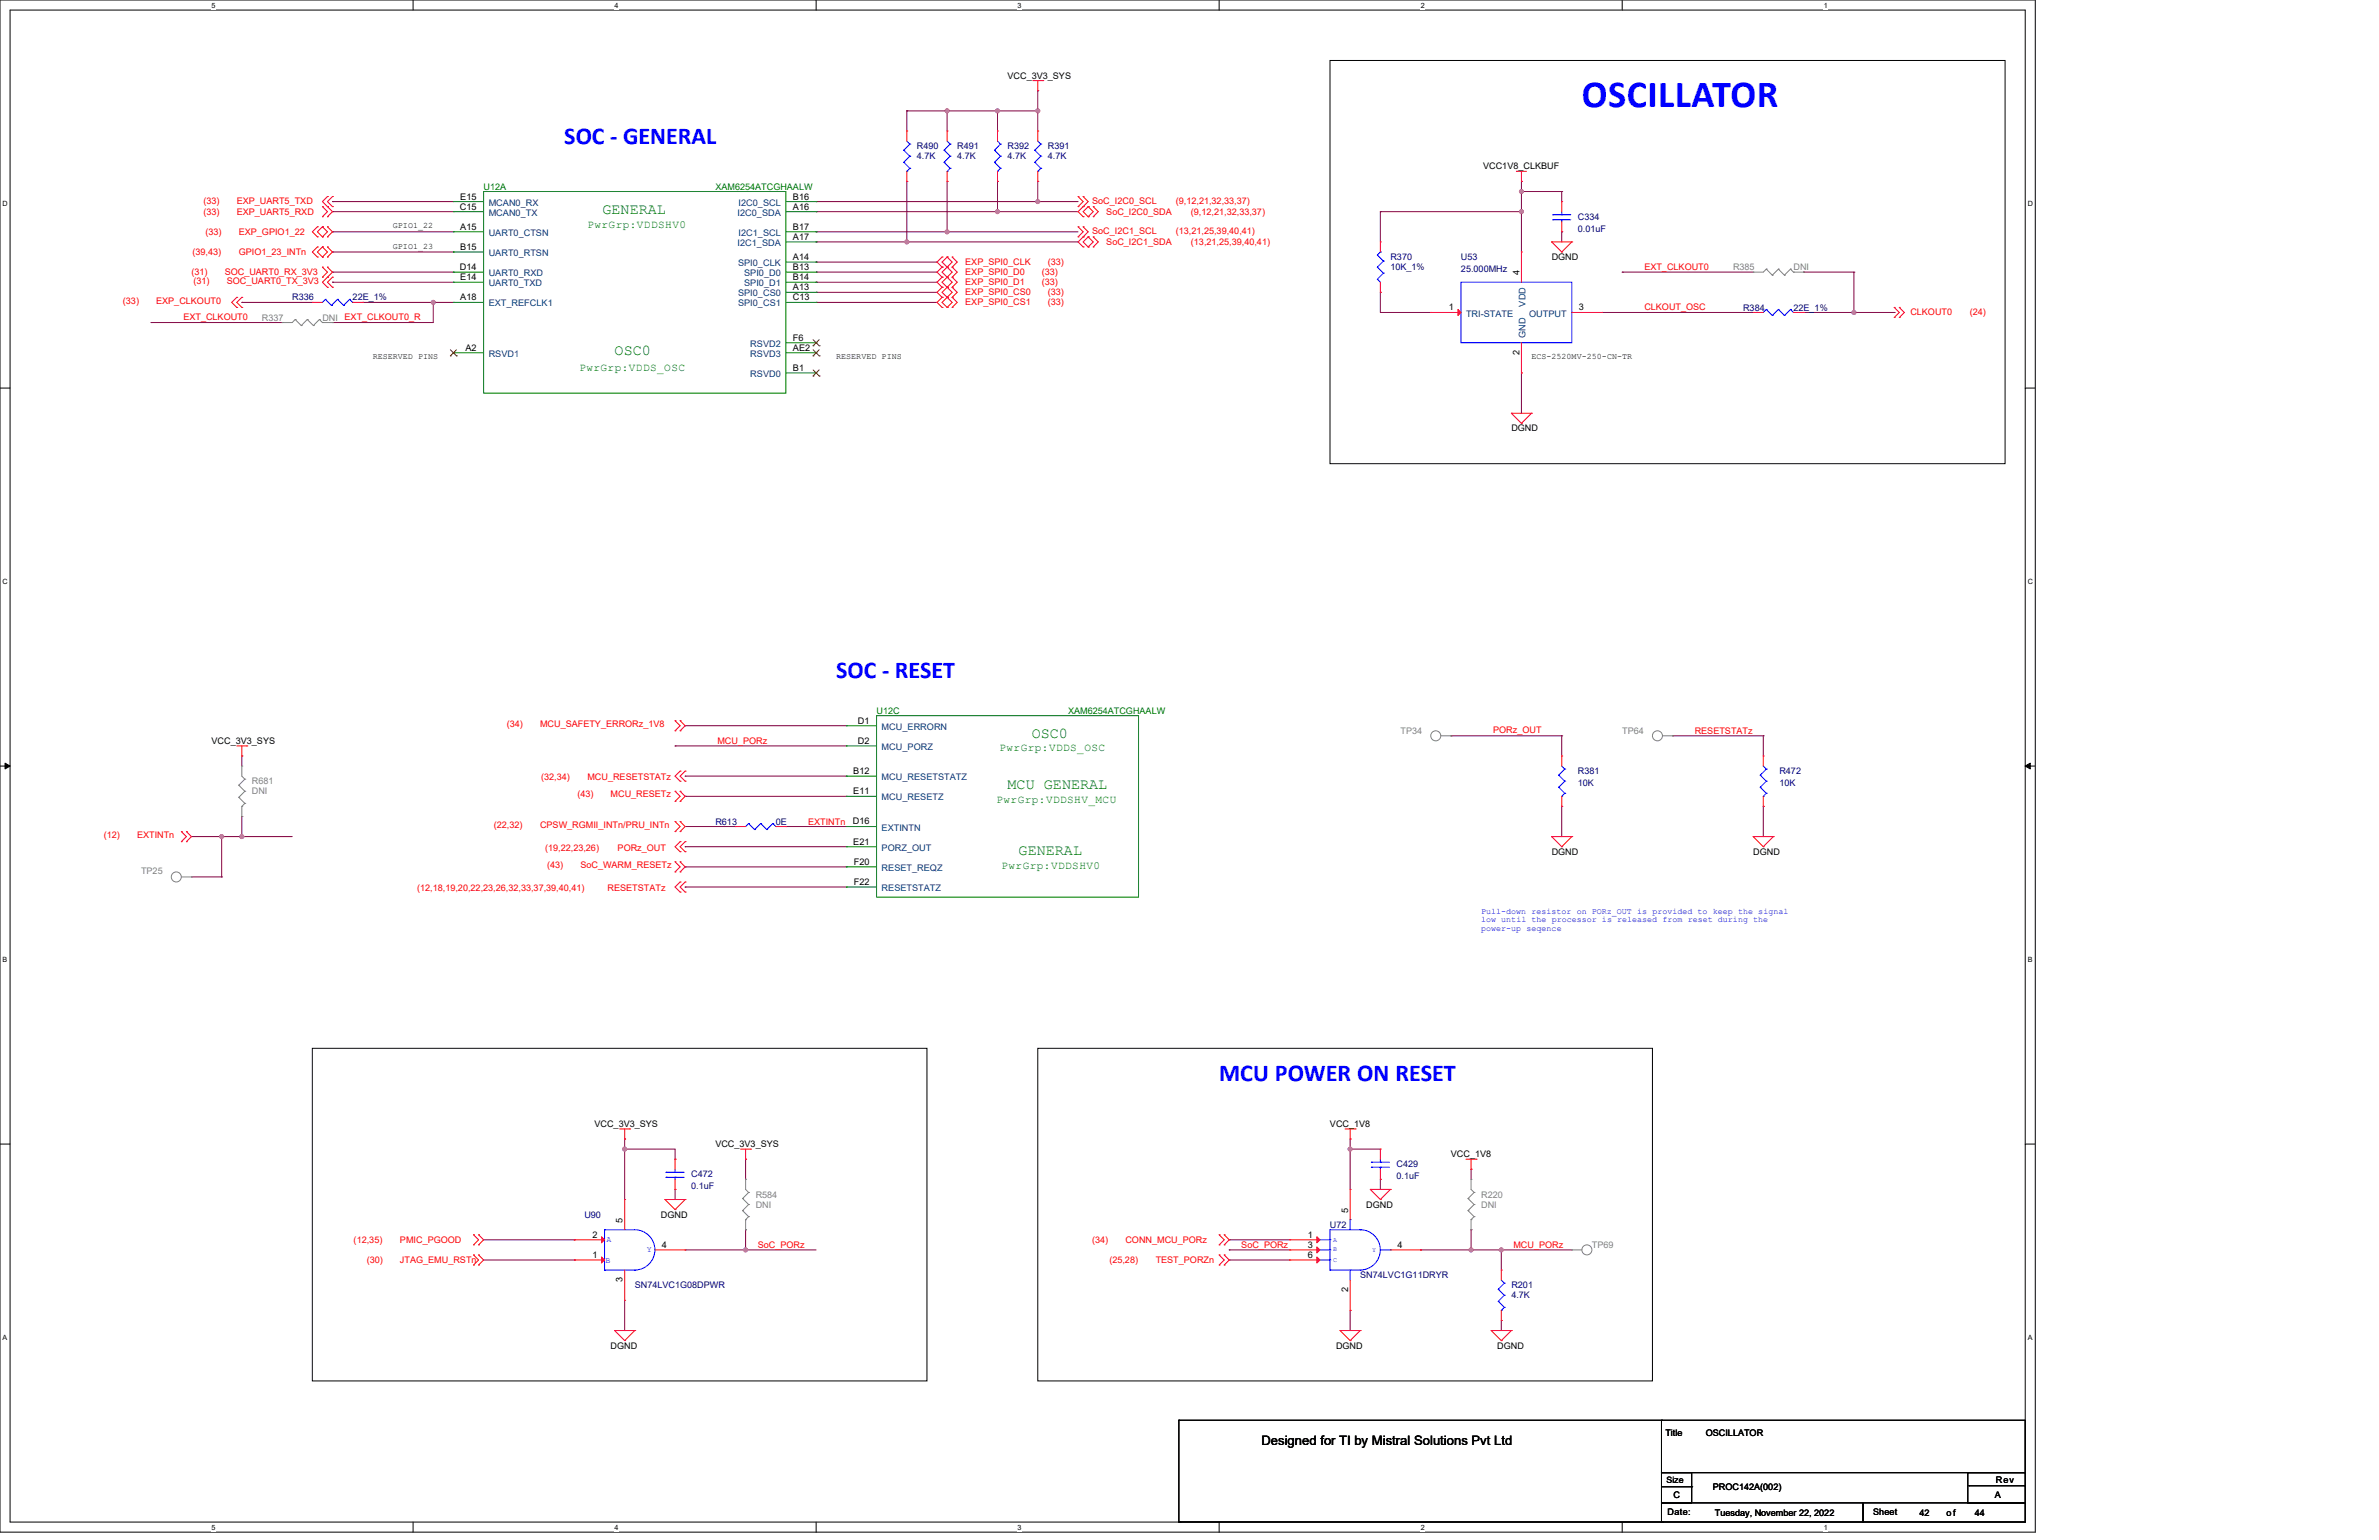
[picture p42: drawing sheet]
<svg xmlns="http://www.w3.org/2000/svg" width="432mm" height="279mm" viewBox="0 0 432 279" stroke-linecap="round" stroke-linejoin="round" font-family="sans-serif">
<defs><g id="words">
<text font-size="6.9" fill="#00f" x="287.1" y="19.4">OSCILLATOR</text>
<g font-size="4.4" fill="#00f">
<text x="102.4" y="26.1">SOC - GENERAL</text>
<text x="151.8" y="123">SOC - RESET</text>
<text x="221.3" y="196.2">MCU POWER ON RESET</text>
</g>
<g font-size="2.7" fill="#008000">
<text x="109.4" y="38.9">GENERAL</text>
<text x="111.6" y="64.5">OSC0</text>
<text x="187.3" y="133.9">OSC0</text>
<text x="182.9" y="143.1">MCU GENERAL</text>
<text x="184.9" y="155.2">GENERAL</text>
</g>
<text font-size="2.4" x="229" y="262.2">Designed for TI by Mistral Solutions Pvt Ltd</text>
<g font-size="2" fill="#008000">
<text x="106.6" y="41.4">PwrGrp:VDDSHV0</text>
<text x="105.2" y="67.3">PwrGrp:VDDS_OSC</text>
<text x="181.4" y="136.3">PwrGrp:VDDS_OSC</text>
<text x="180.9" y="145.6">PwrGrp:VDDSHV_MCU</text>
<text x="181.8" y="157.7">PwrGrp:VDDSHV0</text>
</g>
<g font-size="1.6">
<text x="182.9" y="14.3">VCC_3V3_SYS</text>
<text x="269.2" y="30.7">VCC1V8_CLKBUF</text>
<text x="83.5" y="38">C15</text>
<text x="83.5" y="36.2">E15</text>
<text x="83.5" y="41.7">A15</text>
<text x="143.9" y="38">A16</text>
<text x="143.9" y="36.2">B16</text>
<text x="143.9" y="41.7">B17</text>
<text x="83.5" y="45.3">B15</text>
<text x="143.9" y="43.5">A17</text>
<text x="143.9" y="47.2">A14</text>
<text x="281.6" y="47.2">DGND</text>
<text x="83.5" y="49">D14</text>
<text x="83.5" y="50.8">E14</text>
<text x="143.9" y="52.7">A13</text>
<text x="143.9" y="49">B13</text>
<text x="143.9" y="50.8">B14</text>
<text x="275.8" y="49.9" transform="rotate(-90 275.8 49.9)">4</text>
<text x="83.5" y="54.5">A18</text>
<text x="143.9" y="54.5">C13</text>
<text x="263" y="56.3">1</text>
<text x="286.6" y="56.3">3</text>
<text x="84.5" y="63.6">A2</text>
<text x="143.9" y="61.8">F6</text>
<text x="143.9" y="63.6">AE2</text>
<text x="275.8" y="64.4" transform="rotate(-90 275.8 64.4)">2</text>
<text x="143.9" y="67.3">B1</text>
<text x="274.3" y="78.3">DGND</text>
<text x="155.7" y="131.3">D1</text>
<text x="38.4" y="135">VCC_3V3_SYS</text>
<text x="155.7" y="135">D2</text>
<text x="154.9" y="140.4">B12</text>
<text x="154.8" y="149.6">D16</text>
<text x="154.9" y="144.1">E11</text>
<text x="154.9" y="153.2">E21</text>
<text x="281.6" y="155.1">DGND</text>
<text x="318.2" y="155.1">DGND</text>
<text x="155" y="156.9">F20</text>
<text x="155" y="160.6">F22</text>
<text x="107.9" y="204.5">VCC_3V3_SYS</text>
<text x="129.8" y="208.1">VCC_3V3_SYS</text>
<text x="241.4" y="204.5">VCC_1V8</text>
<text x="263.3" y="210">VCC_1V8</text>
<text x="113" y="221.8" transform="rotate(-90 113 221.8)">5</text>
<text x="120" y="220.9">DGND</text>
<text x="244.7" y="220" transform="rotate(-90 244.7 220)">5</text>
<text x="248" y="219.1">DGND</text>
<text x="107.5" y="224.6">2</text>
<text x="120.1" y="226.4">4</text>
<text x="237.4" y="224.6">1</text>
<text x="237.4" y="226.4">3</text>
<text x="253.6" y="226.4">4</text>
<text x="107.5" y="228.2">1</text>
<text x="113" y="232.6" transform="rotate(-90 113 232.6)">3</text>
<text x="237.4" y="228.2">6</text>
<text x="244.7" y="234.5" transform="rotate(-90 244.7 234.5)">2</text>
<text x="110.8" y="244.7">DGND</text>
<text x="242.5" y="244.7">DGND</text>
<text x="271.8" y="244.7">DGND</text>
<text x="302.3" y="260.6">Title</text>
<text x="309.6" y="260.6">OSCILLATOR</text>
<text x="302.5" y="269">Size</text>
<text x="362.3" y="269">Rev</text>
<text x="302.7" y="274.9">Date:</text>
<text x="303.8" y="271.8">C</text>
<text x="310.9" y="270.3">PROC142A(002)</text>
<text x="311.3" y="275.1">Tuesday, November 22, 2022</text>
<text x="340" y="274.9">Sheet</text>
<text x="348.4" y="275.1">42</text>
<text x="353.3" y="275.1">of</text>
<text x="358.4" y="275.1">44</text>
<text x="362.1" y="271.8">A</text>
</g>
<g font-size="1.6" fill="#000080">
<text x="166.4" y="27.1">R490</text>
<text x="166.4" y="28.9">4.7K</text>
<text x="173.7" y="27.1">R491</text>
<text x="173.7" y="28.9">4.7K</text>
<text x="182.9" y="27.1">R392</text>
<text x="182.9" y="28.9">4.7K</text>
<text x="190.2" y="27.1">R391</text>
<text x="190.2" y="28.9">4.7K</text>
<text x="286.4" y="39.9">C334</text>
<text x="252.4" y="47.2">R370</text>
<text x="265.2" y="47.2">U53</text>
<text x="286.4" y="42.1">0.01uF</text>
<text x="252.4" y="49">10K_1%</text>
<text x="265.2" y="49.4">25.000MHz</text>
<text x="53" y="54.5">R336</text>
<text x="64" y="54.5">22E_1%</text>
<text x="316.4" y="56.3">R384</text>
<text x="325.5" y="56.3">22E_1%</text>
<text x="286.4" y="140.5">R381</text>
<text x="286.4" y="142.7">10K</text>
<text x="323" y="140.5">R472</text>
<text x="323" y="142.7">10K</text>
<text x="129.8" y="149.6">R613</text>
<text x="140.8" y="149.6">0E</text>
<text x="125.5" y="213.6">C472</text>
<text x="125.5" y="215.8">0.1uF</text>
<text x="253.5" y="211.8">C429</text>
<text x="253.5" y="214">0.1uF</text>
<text x="106.1" y="220.9">U90</text>
<text x="241.4" y="222.8">U72</text>
<text x="115.2" y="233.7">SN74LVC1G08DPWR</text>
<text x="246.9" y="231.9">SN74LVC1G11DRYR</text>
<text x="274.3" y="233.7">R201</text>
<text x="274.3" y="235.6">4.7K</text>
</g>
<g font-size="1.6" fill="#008000">
<text x="87.8" y="34.4">U12A</text>
<text x="129.8" y="34.4">XAM6254ATCGHAALW</text>
<text x="159.1" y="129.5">U12C</text>
<text x="193.9" y="129.5">XAM6254ATCGHAALW</text>
</g>
<g font-size="1.6" fill="#f00">
<text x="36.9" y="39">(33)</text>
<text x="36.9" y="36.9">(33)</text>
<text x="43" y="39">EXP_UART5_RXD</text>
<text x="43" y="36.9">EXP_UART5_TXD</text>
<text x="198.2" y="36.9">SoC_I2C0_SCL</text>
<text x="200.8" y="39">SoC_I2C0_SDA</text>
<text x="213.4" y="36.9">(9,12,21,32,33,37)</text>
<text x="216.2" y="39">(9,12,21,32,33,37)</text>
<text x="34.9" y="46.3">(39,43)</text>
<text x="37.3" y="42.6">(33)</text>
<text x="43.3" y="42.6">EXP_GPIO1_22</text>
<text x="43.3" y="46.3">GPIO1_23_INTn</text>
<text x="198.2" y="42.4">SoC_I2C1_SCL</text>
<text x="200.8" y="44.4">SoC_I2C1_SDA</text>
<text x="213.4" y="42.4">(13,21,25,39,40,41)</text>
<text x="216.2" y="44.4">(13,21,25,39,40,41)</text>
<text x="34.7" y="49.9">(31)</text>
<text x="35.1" y="51.6">(31)</text>
<text x="40.8" y="49.9">SOC_UART0_RX_3V3</text>
<text x="41.1" y="51.6">SOC_UART0_TX_3V3</text>
<text x="175.2" y="48.1">EXP_SPI0_CLK</text>
<text x="175.2" y="49.9">EXP_SPI0_D0</text>
<text x="175.2" y="51.8">EXP_SPI0_D1</text>
<text x="175.2" y="53.6">EXP_SPI0_CS0</text>
<text x="189.1" y="49.9">(33)</text>
<text x="189.1" y="51.8">(33)</text>
<text x="190.2" y="48.1">(33)</text>
<text x="190.2" y="53.6">(33)</text>
<text x="298.5" y="48.9">EXT_CLKOUT0</text>
<text x="22.3" y="55.2">(33)</text>
<text x="28.3" y="55.2">EXP_CLKOUT0</text>
<text x="33.3" y="58.1">EXT_CLKOUT0</text>
<text x="62.5" y="58.1">EXT_CLKOUT0_R</text>
<text x="175.2" y="55.4">EXP_SPI0_CS1</text>
<text x="190.2" y="55.4">(33)</text>
<text x="298.5" y="56.3">CLKOUT_OSC</text>
<text x="346.7" y="57.1">CLKOUT0</text>
<text x="357.5" y="57.1">(24)</text>
<text x="92" y="131.9">(34)</text>
<text x="98" y="131.9">MCU_SAFETY_ERRORz_1V8</text>
<text x="130.2" y="134.9">MCU_PORz</text>
<text x="271" y="133.1">PORz_OUT</text>
<text x="307.6" y="133.1">RESETSTATz</text>
<text x="98.2" y="141.6">(32,34)</text>
<text x="106.6" y="141.6">MCU_RESETSTATz</text>
<text x="104.8" y="144.7">(43)</text>
<text x="110.8" y="144.7">MCU_RESETz</text>
<text x="146.7" y="149.6">EXTINTn</text>
<text x="18.8" y="152">(12)</text>
<text x="24.9" y="152">EXTINTn</text>
<text x="89.6" y="150.2">(22,32)</text>
<text x="98" y="150.2">CPSW_RGMII_INTn/PRU_INTn</text>
<text x="98.9" y="154.4">(19,22,23,26)</text>
<text x="112.1" y="154.4">PORz_OUT</text>
<text x="75.7" y="161.7">(12,18,19,20,22,23,26,32,33,37,39,40,41)</text>
<text x="99.3" y="157.5">(43)</text>
<text x="105.3" y="157.5">SoC_WARM_RESETz</text>
<text x="110.3" y="161.7">RESETSTATz</text>
<text x="64.2" y="225.5">(12,35)</text>
<text x="72.6" y="225.5">PMIC_PGOOD</text>
<text x="137.5" y="226.3">SoC_PORz</text>
<text x="198.2" y="225.5">(34)</text>
<text x="204.3" y="225.5">CONN_MCU_PORz</text>
<text x="225.3" y="226.3">SoC_PORz</text>
<text x="274.7" y="226.3">MCU_PORz</text>
<text x="66.6" y="229.2">(30)</text>
<text x="72.6" y="229.2">JTAG_EMU_RSTn</text>
<text x="201.4" y="229.2">(25,28)</text>
<text x="209.8" y="229.2">TEST_PORZn</text>
</g>
<g font-size="1.6" fill="#004080">
<text x="88.7" y="39.1">MCAN0_TX</text>
<text x="88.7" y="37.3">MCAN0_RX</text>
<text x="133.9" y="39.1">I2C0_SDA</text>
<text x="134.1" y="37.3">I2C0_SCL</text>
<text x="88.7" y="42.8">UART0_CTSN</text>
<text x="88.7" y="46.5">UART0_RTSN</text>
<text x="133.9" y="44.6">I2C1_SDA</text>
<text x="134.1" y="42.8">I2C1_SCL</text>
<text x="88.7" y="50.1">UART0_RXD</text>
<text x="88.7" y="51.9">UART0_TXD</text>
<text x="134" y="53.8">SPI0_CS0</text>
<text x="134" y="48.3">SPI0_CLK</text>
<text x="135.1" y="50.1">SPI0_D0</text>
<text x="135.1" y="51.9">SPI0_D1</text>
<text x="88.7" y="55.6">EXT_REFCLK1</text>
<text x="134" y="55.6">SPI0_CS1</text>
<text x="266.1" y="57.4">TRI-STATE</text>
<text x="276.9" y="55.6" transform="rotate(-90 276.9 55.6)">VDD</text>
<text x="277.5" y="57.4">OUTPUT</text>
<text x="88.7" y="64.7">RSVD1</text>
<text x="136.2" y="62.9">RSVD2</text>
<text x="136.2" y="64.7">RSVD3</text>
<text x="276.9" y="61.3" transform="rotate(-90 276.9 61.3)">GND</text>
<text x="136.2" y="68.4">RSVD0</text>
<text x="160" y="136.1">MCU_PORZ</text>
<text x="160" y="132.4">MCU_ERRORN</text>
<text x="160" y="141.6">MCU_RESETSTATZ</text>
<text x="160" y="145.2">MCU_RESETZ</text>
<text x="160" y="154.4">PORZ_OUT</text>
<text x="160" y="150.7">EXTINTN</text>
<text x="160" y="158">RESET_REQZ</text>
<text x="160" y="161.7">RESETSTATZ</text>
</g>
<g font-size="1.6" fill="#808080">
<text x="314.6" y="49">R385</text>
<text x="325.5" y="49">DNI</text>
<text x="47.5" y="58.2">R337</text>
<text x="58.5" y="58.2">DNI</text>
<text x="254.2" y="133.1">TP34</text>
<text x="294.4" y="133.1">TP64</text>
<text x="45.7" y="142.3">R681</text>
<text x="45.7" y="144.1">DNI</text>
<text x="25.6" y="158.6">TP25</text>
<text x="137.2" y="217.3">R584</text>
<text x="137.2" y="219.1">DNI</text>
<text x="268.8" y="217.3">R220</text>
<text x="268.8" y="219.1">DNI</text>
<text x="288.9" y="226.4">TP69</text>
</g>
<g font-size="1.5">
<text x="71.3" y="41.4">GPIO1_22</text>
<text x="71.3" y="45.1">GPIO1_23</text>
<text x="67.7" y="65.2">RESERVED PINS</text>
<text x="151.8" y="65.2">RESERVED PINS</text>
<text x="278" y="65.2">ECS-2520MV-250-CN-TR</text>
</g>
<g font-size="1.5" fill="#00f">
<text x="268.8" y="165.8">Pull-down resistor on PORz_OUT is provided to keep the signal</text>
<text x="268.8" y="167.3">low until the processor is released from reset during the</text>
<text x="268.8" y="168.8">power-up seqence</text>
<text x="110.1" y="225.4">A</text>
<text x="117.4" y="227.1">Y</text>
<text x="109.9" y="229.1">B</text>
</g>
<g font-size="1.3">
<text x="38.4" y="1.4">5</text>
<text x="111.6" y="1.4">4</text>
<text x="184.7" y="1.4">3</text>
<text x="257.9" y="1.4">2</text>
<text x="331" y="1.4">1</text>
<text x=".5" y="37.3">D</text>
<text x="368" y="37.3">D</text>
<text x=".5" y="105.9">C</text>
<text x="368" y="105.9">C</text>
<text x=".5" y="174.4">B</text>
<text x="368" y="174.4">B</text>
<text x=".5" y="243">A</text>
<text x="368" y="243">A</text>
<text x="38.4" y="277.5">5</text>
<text x="111.6" y="277.5">4</text>
<text x="184.7" y="277.5">3</text>
<text x="257.9" y="277.5">2</text>
<text x="331" y="277.5">1</text>
</g>
<g font-size="1.2" fill="#00f">
<text x="241.9" y="227">B</text>
<text x="241.9" y="225.4">A</text>
<text x="249.1" y="227.2">Y</text>
<text x="241.9" y="229">C</text>
</g>
</g></defs>
<path d="M0 0h369.4v278h-369.4zM1.8 1.8h365.8v274.3h-365.8z" fill="none" stroke="#000" stroke-width=".18"/>
<g fill="#fff">
<path d="M38.4 .2h.7v1.4h-.7z"/>
<path d="M38.4 276.3h.7v1.5h-.7z"/>
</g>
<path d="M75 0v1.8M75 276.1v1.9" fill="none" stroke="#000" stroke-width=".18"/>
<g fill="#fff">
<path d="M111.6 .2h.7v1.4h-.7z"/>
<path d="M111.6 276.3h.7v1.5h-.7z"/>
</g>
<path d="M148.1 0v1.8M148.1 276.1v1.9" fill="none" stroke="#000" stroke-width=".18"/>
<g fill="#fff">
<path d="M184.7 .2h.7v1.4h-.7z"/>
<path d="M184.7 276.3h.7v1.5h-.7z"/>
</g>
<path d="M221.3 0v1.8M221.3 276.1v1.9" fill="none" stroke="#000" stroke-width=".18"/>
<g fill="#fff">
<path d="M257.9 .2h.7v1.4h-.7z"/>
<path d="M257.9 276.3h.7v1.5h-.7z"/>
</g>
<path d="M294.4 0v1.8M294.4 276.1v1.9" fill="none" stroke="#000" stroke-width=".18"/>
<g fill="#fff">
<path d="M331 .2h.7v1.4h-.7z"/>
<path d="M331 276.3h.7v1.5h-.7z"/>
<path d="M.5 36.1h.9v1.5h-.9z"/>
<path d="M368 36.1h1v1.5h-1z"/>
<path d="M.5 104.7h.9v1.5h-.9z"/>
<path d="M368 104.7h1v1.5h-1z"/>
</g>
<path d="M0 70.4h1.8M367.6 70.4h1.8" fill="none" stroke="#000" stroke-width=".18"/>
<g fill="#fff">
<path d="M.5 173.3h.8v1.4h-.8z"/>
<path d="M368 173.3h.9v1.4h-.9z"/>
</g>
<path d="M0 139h1.8M.9 138.5l.9 .5-.9 .5zM367.6 139l.9-.5v1zM367.6 139h1.8" fill="none" stroke="#000" stroke-width=".18"/>
<path d="M.9 138.5l.9 .5-.9 .5zM367.6 139l.9-.5v1z" fill="#000"/>
<g fill="#fff">
<path d="M.5 241.9h.8v1.4h-.8z"/>
<path d="M368 241.9h.9v1.4h-.9z"/>
</g>
<path d="M241.4 11h122.5v73.1h-122.5zM56.7 190.2h111.5v60.3h-111.5zM188.4 190.2h111.5v60.3h-111.5zM0 207.6h1.8M367.6 207.6h1.8" fill="none" stroke="#000" stroke-width=".18"/>
<path d="M148.1 36.6h.1M148.1 36.6h40.3" fill="none" stroke="#800040" stroke-width=".18"/>
<circle cx="188.4" cy="36.6" r=".36" fill="#f0f"/>
<circle cx="188.4" cy="36.6" r=".36" fill="none" stroke="#f0f" stroke-width=".18"/>
<path d="M148.1 38.4h.1M148.1 38.4h33M181.1 20.1h.1M181.1 20.1v3.7M181.1 20.1h7.3M148.1 42.1h.1M148.1 43.9h.1M148.1 42.1h23.8M148.1 43.9h16.5" fill="none" stroke="#800040" stroke-width=".18"/>
<circle cx="188.4" cy="20.1" r=".36" fill="#f0f"/>
<circle cx="188.4" cy="20.1" r=".36" fill="none" stroke="#f0f" stroke-width=".18"/>
<circle cx="181" cy="20.1" r=".36" fill="#f0f"/>
<circle cx="181" cy="20.1" r=".36" fill="none" stroke="#f0f" stroke-width=".18"/>
<path d="M188.4 16.5h.1M188.4 16.5v7.3M181.1 32.9h.1M181.1 38.4h.1M181.1 32.9v5.5M181.1 38.4h14.6M188.4 20.1h.1M188.4 32.9h.1M188.4 32.9v3.7" fill="none" stroke="#800040" stroke-width=".18"/>
<circle cx="181" cy="38.4" r=".36" fill="#f0f"/>
<circle cx="181" cy="38.4" r=".36" fill="none" stroke="#f0f" stroke-width=".18"/>
<path d="M171.9 20.1h.1M171.9 20.1v3.7M188.4 36.6h.1M188.4 36.6h7.3" fill="none" stroke="#800040" stroke-width=".18"/>
<circle cx="171.9" cy="20.1" r=".36" fill="#f0f"/>
<circle cx="171.9" cy="20.1" r=".36" fill="none" stroke="#f0f" stroke-width=".18"/>
<path d="M164.6 20.1h.1M164.6 20.1h16.5M164.6 20.1v3.7M171.9 20.1h.1M171.9 32.9h.1M171.9 32.9v9.2M171.9 42.1h.1M171.9 42.1h23.8" fill="none" stroke="#800040" stroke-width=".18"/>
<circle cx="171.9" cy="42.1" r=".36" fill="#f0f"/>
<circle cx="171.9" cy="42.1" r=".36" fill="none" stroke="#f0f" stroke-width=".18"/>
<path d="M164.6 32.9h.1M164.6 32.9v11M164.6 43.9h.1M164.6 43.9h31.1" fill="none" stroke="#800040" stroke-width=".18"/>
<circle cx="164.6" cy="43.9" r=".36" fill="#f0f"/>
<circle cx="164.6" cy="43.9" r=".36" fill="none" stroke="#f0f" stroke-width=".18"/>
<g fill="none" stroke="#800040" stroke-width=".18">
<path d="M60.3 36.6h.1M60.3 38.4h.1M60.3 36.6h22M60.3 38.4h22M276.1 32.9h.1M276.1 34.7h.1M276.1 32.9v1.8M276.1 34.7h7.4M60.3 49.4h.1M60.3 42.1h.1M60.3 45.7h.1M60.3 51.2h.1"/>
<path d="M60.3 51.2h22M60.3 49.4h22M60.3 42.1h22M60.3 45.7h22M148.1 47.5h.1M148.1 54.9h.1M148.1 53h.1M148.1 51.2h.1M148.1 49.4h.1M148.1 47.5h22M148.1 54.9h22M148.1 53h22"/>
<path d="M148.1 51.2h22M148.1 49.4h22M250.5 56.7h.1M250.5 56.7h9.2M283.5 42.1h.1M283.5 42.1v1.8M290.8 56.7h.1M290.8 56.7h27.4M327.4 56.7h9.1M336.5 56.7h.1M276.1 67.7h.1M276.1 67.7v7.3"/>
</g>
<circle cx="276.1" cy="34.7" r=".36" fill="#f0f"/>
<circle cx="276.1" cy="34.7" r=".36" fill="none" stroke="#f0f" stroke-width=".18"/>
<path d="M276.1 34.7h.1M276.1 34.7v3.7" fill="none" stroke="#800040" stroke-width=".18"/>
<circle cx="276.1" cy="38.4" r=".36" fill="#f0f"/>
<circle cx="276.1" cy="38.4" r=".36" fill="none" stroke="#f0f" stroke-width=".18"/>
<path d="M122.5 135.3h.1M122.5 135.3h31.1M272.5 226.8h.1M272.5 239.6h.1M272.5 226.8v3.6M272.5 239.6v1.8M272.5 226.8h12.8" fill="none" stroke="#800040" stroke-width=".18"/>
<circle cx="272.5" cy="226.8" r=".36" fill="#f0f"/>
<circle cx="272.5" cy="226.8" r=".36" fill="none" stroke="#f0f" stroke-width=".18"/>
<path d="M245.1 208.5h.1M245.1 206.7h.1M245.1 208.5h5.4M245.1 206.7v1.8M257.9 226.8h.1M257.9 226.8h9.1" fill="none" stroke="#800040" stroke-width=".18"/>
<circle cx="267" cy="226.8" r=".36" fill="#f0f"/>
<circle cx="267" cy="226.8" r=".36" fill="none" stroke="#f0f" stroke-width=".18"/>
<path d="M245.1 208.5h.1M245.1 208.5v7.3" fill="none" stroke="#800040" stroke-width=".18"/>
<circle cx="245.1" cy="208.5" r=".36" fill="#f0f"/>
<circle cx="245.1" cy="208.5" r=".36" fill="none" stroke="#f0f" stroke-width=".18"/>
<g fill="none" stroke="#800040" stroke-width=".18">
<path d="M283.5 34.7h.1M283.5 34.7v1.9M124.4 131.7h.1M124.4 131.7h29.2M263.3 133.5h.1M263.3 133.5h20.2M283.5 133.5h.1M283.5 133.5v3.7M303.6 133.5h.1M303.6 133.5h16.4M320 133.5h.1M320 133.5v3.7"/>
<path d="M124.4 157.3h.1M124.4 144.5h.1M124.4 140.8h.1M124.4 153.6h.1M124.4 157.3h29.2M124.4 144.5h29.2M124.4 150h9.1M124.4 140.8h29.2M124.4 153.6h29.2M133.5 150h.1M283.5 146.3h.1M283.5 146.3v5.5"/>
<path d="M320 146.3h.1M320 146.3v5.5M124.4 160.9h.1M124.4 160.9h29.2M113.4 208.5h.1M113.4 206.7h.1M113.4 208.5h9.1M113.4 206.7v10.9M250.5 214h.1M250.5 214v1.8M267 212.1h.1M267 212.1v1.9"/>
<path d="M87.8 228.6h16.4M104.2 228.6h.1M124.4 226.8h10.9M135.3 226.8h.1M223.1 226.8h.1M223.1 228.6h.1M223.1 224.9h.1M223.1 226.8h11M223.1 228.6h11M223.1 224.9h11M245.1 237.7h.1M245.1 237.7v3.7"/>
<path d="M267 223.1h.1M267 226.8h.1M267 223.1v3.7M267 226.8h5.5"/>
</g>
<circle cx="113.4" cy="208.5" r=".36" fill="#f0f"/>
<circle cx="113.4" cy="208.5" r=".36" fill="none" stroke="#f0f" stroke-width=".18"/>
<path d="M122.5 215.8h.1M122.5 215.8v1.8M135.3 210.3h.1M135.3 210.3v3.7M113.4 235.9v5.5M135.3 223.1h.1M135.3 226.8h.1M135.3 223.1v3.7M135.3 226.8h12.8M113.4 241.4h.1" fill="none" stroke="#800040" stroke-width=".18"/>
<circle cx="135.3" cy="226.8" r=".36" fill="#f0f"/>
<circle cx="135.3" cy="226.8" r=".36" fill="none" stroke="#f0f" stroke-width=".18"/>
<path d="M43.9 54.9h.1M43.9 54.9h12.8M65.8 54.9h.1M65.8 54.9h12.8" fill="none" stroke="#800040" stroke-width=".18"/>
<circle cx="78.6" cy="54.9" r=".36" fill="#f0f"/>
<circle cx="78.6" cy="54.9" r=".36" fill="none" stroke="#f0f" stroke-width=".18"/>
<g fill="none" stroke="#800040" stroke-width=".18">
<path d="M250.5 38.4h.1M250.5 38.4v5.5M250.5 38.4h25.6M276.1 38.4h.1M276.1 38.4v7.3M27.4 58.5h.1M27.4 58.5h23.8M60.3 58.5h.1M78.6 54.9h.1M78.6 54.9v3.6h-18.3M78.6 54.9h3.7M250.5 53h.1"/>
<path d="M250.5 53v3.7M294.4 49.4h.1M294.4 49.4h23.8M327.4 49.4h.1M327.4 49.4h9.1M336.5 49.4h.1M336.5 49.4v7.3"/>
</g>
<circle cx="336.5" cy="56.7" r=".36" fill="#f0f"/>
<circle cx="336.5" cy="56.7" r=".36" fill="none" stroke="#f0f" stroke-width=".18"/>
<g fill="none" stroke="#800040" stroke-width=".18">
<path d="M336.5 56.7h7.3M343.8 56.7h.1M34.7 151.8h5.5M40.2 151.8h.1M43.9 148.1h.1M43.9 151.8h.1M43.9 151.8h9.1M43.9 148.1v3.7M142.6 150h.1M142.6 150h11M122.5 210.3h.1M122.5 208.5v1.8"/>
<path d="M87.8 224.9h16.4M104.2 224.9h.1"/>
</g>
<circle cx="43.9" cy="151.8" r=".36" fill="#f0f"/>
<circle cx="43.9" cy="151.8" r=".36" fill="none" stroke="#f0f" stroke-width=".18"/>
<path d="M43.9 137.2h.1M43.9 137.2v1.8M34.7 159.1h5.5M40.2 159.1h.1M40.2 151.8h.1M40.2 151.8v7.3" fill="none" stroke="#800040" stroke-width=".18"/>
<circle cx="40.2" cy="151.8" r=".36" fill="#f0f"/>
<circle cx="40.2" cy="151.8" r=".36" fill="none" stroke="#f0f" stroke-width=".18"/>
<path d="M40.2 151.8h3.7M43.9 151.8h.1" fill="none" stroke="#800040" stroke-width=".18"/>
<g fill="none" stroke="#f00" stroke-width=".18">
<path d="M187.5 14.6h1.8M188.4 16.5h.1M188.4 14.6v1.9M189.3 14.6h.1M58.5 37.5h.1M58.5 39.3h.1M58.5 37.5l.9 .9-.9 .9M59.4 39.3h.1M59.4 37.5h.1M59.4 35.7h.1M59.4 37.5l.9 .9-.9 .9M59.4 35.7l-.9 .9 .9 .9"/>
<path d="M60.3 35.7h.1M60.3 37.5h.1M60.3 35.7l-.9 .9 .9 .9M171.9 23.8h.1M171.9 32.9h.1M171.9 23.8v1.8M171.9 31.1v1.8M181.1 23.8h.1M181.1 32.9h.1M181.1 23.8v1.8M181.1 31.1v1.8M195.7 35.7h.1"/>
<path d="M195.7 37.5h.1M195.7 35.7l.9 .9-.9 .9M196.6 37.5h.1M196.6 39.3h.1M196.6 35.7h.1M196.6 35.7l.9 .9-1.8 1.8 .9 .9M197.5 39.3h.1M197.5 37.5h.1M197.5 37.5l-.9 .9 .9 .9M197.5 37.5l.9 .9-.9 .9M198.4 37.5h.1M198.4 39.3h.1"/>
<path d="M198.4 37.5l.9 .9-.9 .9M275.2 31.1h.1M275.2 31.1h1.9M276.1 32.9h.1M276.1 31.1v1.8M283.5 36.6h.1M283.5 36.6v1.8M43 53.9h.1M43 55.8h.1M43 53.9l-.9 1 .9 .9M43.9 53.9h.1M43.9 55.8h.1"/>
<path d="M43.9 53.9l-.9 1 .9 .9M56.7 54.9h.1M56.7 54.9h1.8M57.6 41.1h.1M57.6 43h.1M57.6 44.8h.1M57.6 46.6h.1M57.6 41.1l-.9 1 .9 .9M57.6 44.8l-.9 .9 .9 .9M58.5 48.5h.1M58.5 50.3h.1M58.5 43h.1"/>
<path d="M58.5 41.1h.1M58.5 46.6h.1M58.5 44.8h.1M58.5 48.5l.9 .9-.9 .9M58.5 41.1l.9 1-.9 .9M58.5 41.1l-.9 1 .9 .9M58.5 44.8l.9 .9-.9 .9M58.5 44.8l-.9 .9 .9 .9M59.4 50.3h.1M59.4 48.5h.1M59.4 52.1h.1M59.4 41.1h.1"/>
<path d="M59.4 43h.1M59.4 44.8h.1M59.4 46.6h.1M59.4 48.5l.9 .9-.9 .9M59.4 50.3l-.9 .9 .9 .9M59.4 41.1l.9 1-.9 .9M59.4 44.8l.9 .9-.9 .9M60.3 50.3h.1M60.3 52.1h.1M60.3 50.3l-.9 .9 .9 .9M64 54.9h1.8M65.8 54.9h.1"/>
<path d="M171 46.6h.1M171 48.5h.1M171 50.3h.1M171 52.1h.1M171 53.9h.1M171 55.8h.1M171 46.6l-.9 .9 .9 1M171 48.5l-.9 .9 .9 .9M171 52.1l-.9 .9 .9 .9M171 50.3l-.9 .9 .9 .9M171 53.9l-.9 1 .9 .9M171.9 48.5h.1"/>
<path d="M171.9 46.6h.1M171.9 50.3h.1M171.9 52.1h.1M171.9 53.9h.1M171.9 55.8h.1M171.9 46.6l-.9 .9 1.8 1.9-.9 .9M171.9 46.6l.9 .9-.9 1M171.9 48.5l-.9 .9 1.8 1.8-.9 .9M171.9 50.3l-.9 .9 .9 .9M171.9 52.1l-.9 .9 .9 .9M171.9 52.1l.9 .9-1.8 1.9 .9 .9M171.9 53.9l.9 1-.9 .9"/>
<path d="M172.8 46.6h.1M172.8 48.5h.1M172.8 50.3h.1M172.8 52.1h.1M172.8 53.9h.1M172.8 55.8h.1M172.8 46.6l.9 .9-.9 1M172.8 52.1l.9 .9-.9 .9M172.8 48.5l.9 .9-.9 .9M172.8 50.3l.9 .9-.9 .9M172.8 53.9l.9 1-.9 .9M195.7 41.1h.1"/>
<path d="M195.7 43h.1M195.7 41.1l.9 1-.9 .9M196.6 41.1h.1M196.6 43h.1M196.6 44.8h.1M196.6 41.1l.9 1-.9 .9M196.6 43l-.9 .9 .9 .9M197.5 44.8h.1M197.5 43h.1M197.5 43l-.9 .9 .9 .9M197.5 43l.9 .9-.9 .9M198.4 43h.1"/>
<path d="M198.4 44.8h.1M198.4 43l.9 .9-.9 .9M250.5 53h.1M250.5 43.9h.1M250.5 43.9v1.8M250.5 51.2v1.8M281.6 43.9h.1M281.6 43.9h3.7M281.6 43.9l1.9 1.8M283.5 45.7h.1M283.5 42.1h.1M283.5 40.2v1.9"/>
<path d="M285.3 43.9h.1M285.3 43.9l-1.8 1.8M343.8 55.8h.1M343.8 57.6h.1M343.8 55.8l.9 .9-.9 .9M344.7 55.8h.1M344.7 57.6h.1M344.7 55.8l.9 .9-.9 .9M274.3 75h.1M274.3 75h3.7M274.3 75l1.8 1.8M276.1 76.8h.1"/>
<path d="M278 75h.1M278 75l-1.9 1.8M43 135.3h1.8M43.9 137.2h.1M43.9 135.3v1.9M44.8 135.3h.1M122.5 130.8h.1M122.5 132.6h.1M122.5 130.8l.9 .9-.9 .9M123.4 132.6h.1M123.4 130.8h.1M123.4 139.9h.1"/>
<path d="M123.4 130.8l1 .9-1 .9M123.4 139.9l-.9 .9 .9 .9M124.4 139.9h.1M124.4 139.9l-1 .9 1 .9M283.5 137.2h.1M283.5 137.2v1.8M320 137.2h.1M320 137.2v1.8M32.9 150.9h.1M32.9 152.7h.1M32.9 150.9l.9 .9-.9 .9M33.8 152.7h.1"/>
<path d="M33.8 150.9h.1M33.8 150.9l.9 .9-.9 .9M122.5 156.4h.1M122.5 158.2h.1M122.5 143.6h.1M122.5 145.4h.1M122.5 149h.1M122.5 150.9h.1M122.5 156.4l.9 .9-.9 .9M122.5 143.6l.9 .9-.9 .9M122.5 149l.9 1-.9 .9M123.4 158.2h.1"/>
<path d="M123.4 156.4h.1M123.4 145.4h.1M123.4 143.6h.1M123.4 152.7h.1M123.4 154.5h.1M123.4 150.9h.1M123.4 149h.1M123.4 141.7h.1M123.4 156.4l1 .9-1 .9M123.4 143.6l1 .9-1 .9M123.4 152.7l-.9 .9 .9 .9M123.4 149l1 1-1 .9"/>
<path d="M124.4 152.7h.1M124.4 154.5h.1M124.4 141.7h.1M124.4 152.7l-1 .9 1 .9M133.5 150h.1M133.5 150h1.8M140.8 150h1.8M142.6 150h.1M281.6 151.8h.1M281.6 151.8h3.7M281.6 151.8l1.9 1.8M283.5 153.6h.1"/>
<path d="M283.5 146.3h.1M283.5 144.5v1.8M285.3 151.8h.1M285.3 151.8l-1.8 1.8M318.2 151.8h.1M318.2 151.8h3.7M318.2 151.8l1.8 1.8M320 153.6h.1M320 146.3h.1M320 144.5v1.8M321.9 151.8h.1M321.9 151.8l-1.9 1.8"/>
<path d="M123.4 160h.1M123.4 161.8h.1M123.4 160l-.9 .9 .9 .9M124.4 160h.1M124.4 161.8h.1M124.4 160l-1 .9 1 .9M112.5 204.8h1.8M113.4 206.7h.1M113.4 204.8v1.9M114.3 204.8h.1M120.7 217.6h.1M120.7 217.6h3.7"/>
<path d="M120.7 217.6l1.8 1.9M122.5 219.5h.1M122.5 215.8h.1M122.5 210.3h.1M122.5 210.3v1.8M122.5 214v1.8M124.4 217.6h.1M124.4 217.6l-1.9 1.9M134.4 208.5h1.8M135.3 210.3h.1M135.3 208.5v1.8M136.2 208.5h.1"/>
<path d="M244.1 204.8h1.9M245.1 206.7h.1M245.1 204.8v1.9M246 204.8h.1M248.7 215.8h.1M248.7 215.8h3.7M248.7 215.8l1.8 1.8M250.5 217.6h.1M250.5 214h.1M250.5 208.5h.1M250.5 208.5v1.8M250.5 212.1v1.9"/>
<path d="M252.4 215.8h.1M252.4 215.8l-1.9 1.8M266.1 210.3h1.8M267 212.1h.1M267 210.3v1.8M267.9 210.3h.1M86 229.5h.1M86 227.7h.1M86 225.9h.1M86 224h.1M86 227.7l.9 .9-.9 .9M86 224l.9 .9-.9 1"/>
<path d="M86.9 227.7h.1M86.9 229.5h.1M86.9 224h.1M86.9 225.9h.1M86.9 227.7l.9 .9-.9 .9M86.9 224l.9 .9-.9 1M221.3 229.5h.1M221.3 227.7h.1M221.3 225.9h.1M221.3 224h.1M221.3 227.7l.9 .9-.9 .9M221.3 224l.9 .9-.9 1"/>
<path d="M222.2 227.7h.1M222.2 229.5h.1M222.2 224h.1M222.2 225.9h.1M222.2 227.7l.9 .9-.9 .9M222.2 224l.9 .9-.9 1M272.5 230.4h.1M272.5 239.6h.1M272.5 230.4v1.9M272.5 237.7v1.9M111.6 241.4h.1M111.6 241.4h3.6"/>
<path d="M111.6 241.4l1.8 1.8M113.4 243.2h.1M115.2 241.4h.1M115.2 241.4l-1.8 1.8M243.2 241.4h.1M243.2 241.4h3.7M243.2 241.4l1.9 1.8M245.1 243.2h.1M246.9 241.4h.1M246.9 241.4l-1.8 1.8M270.7 241.4h.1M270.7 241.4h3.6"/>
<path d="M270.7 241.4l1.8 1.8M272.5 243.2h.1M274.3 241.4h.1M274.3 241.4l-1.8 1.8"/>
</g>
<g fill="none" stroke="#000" stroke-width=".18">
<path d="M214 257.7h.1M214 257.7h87.8M214 257.7v18.4M301.6 257.7h66v9.5h-66zM214 276.1h.1M214.2 276.1h.1M214.2 276.1h87.7M301.6 267.2h5.5v5.5h-5.5zM301.6 272.7h36.5v3.4h-36.5zM301.6 269.7h5.5M307.1 269.7h.1M338.1 272.7h29.5v3.4h-29.5z"/>
<path d="M357.2 267.2h10.4v5.5h-10.4zM357.3 269.6h.1M357.3 269.6h10.3"/>
</g>
<g fill="none" stroke="#808080" stroke-width=".18">
<path d="M51.2 58.5h.1M53.6 58h.1M53.6 58l-.6 .5h-1.8M53.6 58l1.1 1.1M54.7 59.1h.1M55.8 58h.1M55.8 58l-1.1 1.1M55.8 58l1.1 1.1M56.9 59.1h.1M58 58h.1M58 58l-1.1 1.1M58 58l.5 .5"/>
<path d="M58.5 58.5h.1M58.5 58.5h1.8M60.3 58.5h.1M318.2 49.4h.1M320.6 48.8h.1M320.6 48.8l-.6 .6h-1.8M320.6 48.8l1.1 1.1M321.7 49.9h.1M322.8 48.8h.1M322.8 48.8l-1.1 1.1M322.8 48.8l1.1 1.1M323.9 49.9h.1"/>
<path d="M325 48.8h.1M325 48.8l-1.1 1.1M325 48.8l.5 .6M325.5 49.4h.1M325.5 49.4h1.9M327.4 49.4h.1M43.9 139h.1M43.9 139v1.8l.5 .6M301.8 133.5h1.8M303.6 133.5h.1M32.9 159.1h1.8M34.7 159.1h.1"/>
<path d="M43.3 142.5h.1M43.3 144.7h.1M43.3 142.5l1.1 1.1M43.3 144.7l1.1 1.1M43.9 146.3h.1M43.9 148.1h.1M43.9 146.3v1.8M44.4 141.4h.1M44.4 143.6h.1M44.4 145.8h.1M44.4 141.4l-1.1 1.1M44.4 143.6l-1.1 1.1"/>
<path d="M44.4 145.8l-.5 .5M134.8 217.4h.1M134.8 219.6h.1M134.8 217.4l1.1 1.1M134.8 219.6l1.1 1.1M135.3 214h.1M135.3 214v1.8l.6 .5M135.9 216.3h.1M135.9 218.5h.1M135.9 216.3l-1.1 1.1M135.9 218.5l-1.1 1.1M266.5 217.4h.1"/>
<path d="M266.5 219.6h.1M266.5 217.4l1.1 1.1M266.5 219.6l1.1 1.1M267 214h.1M267 214v1.8l.6 .5M267.6 216.3h.1M267.6 218.5h.1M267.6 216.3l-1.1 1.1M267.6 218.5l-1.1 1.1M135.3 221.3h.1M135.3 223.1h.1M135.3 221.3v1.8"/>
<path d="M135.9 220.7h.1M135.9 220.7l-.6 .6M267 221.3h.1M267 223.1h.1M267 221.3v1.8M267.6 220.7h.1M267.6 220.7l-.6 .6M285.3 226.8h.1M285.3 226.8h1.8"/>
<circle cx="300.8" cy="133.5" r=".91"/>
<circle cx="32" cy="159.1" r=".91"/>
<circle cx="288" cy="226.8" r=".91"/>
</g>
<g fill="none" stroke="#00f" stroke-width=".18">
<path d="M171.4 27.2h.1M171.4 29.4h.1M171.4 27.2l1.1 1.1M171.4 29.4l1.1 1.1M171.9 31.1h.1M171.9 25.6l.6 .5M172.5 26.1h.1M172.5 28.3h.1M172.5 30.5h.1M172.5 26.1l-1.1 1.1M172.5 28.3l-1.1 1.1M172.5 30.5l-.6 .6"/>
<path d="M180.5 27.2h.1M180.5 29.4h.1M180.5 27.2l1.1 1.1M180.5 29.4l1.1 1.1M181.1 31.1h.1M181.1 25.6l.5 .5M181.6 26.1h.1M181.6 28.3h.1M181.6 30.5h.1M181.6 26.1l-1.1 1.1M181.6 28.3l-1.1 1.1M181.6 30.5l-.5 .6"/>
<path d="M281.8 39h.1M281.8 39.9h.1M281.8 39h3.3M281.8 39.9h3.3M283.5 39.9h.1M283.5 39h.1M283.5 38.4v.6M283.5 39.9v.3M59.1 54.3h.1M59.1 54.3l-.6 .6M59.1 54.3l1.1 1.1M60.2 55.4h.1"/>
<path d="M61.3 54.3h.1M61.3 54.3l-1.1 1.1M61.3 54.3l1.1 1.1M62.4 55.4h.1M63.5 54.3h.1M63.5 54.3l-1.1 1.1M63.5 54.3l.5 .6M64 54.9h.1M250 50.7h.1M250 48.5h.1M250 46.3h.1M250 50.7l.5 .5"/>
<path d="M250 48.5l1.1 1.1M250 46.3l1.1 1.1M250.5 45.7h.1M250.5 45.7l-.5 .6M251.1 49.6h.1M251.1 47.4h.1M251.1 49.6l-1.1 1.1M251.1 47.4l-1.1 1.1M283.5 139l.5 .5M284 139.5h.1M284 139.5l-1.1 1.1M320 139l.6 .5"/>
<path d="M320.6 139.5h.1M320.6 139.5l-1.1 1.1M135.9 149.4h.1M135.9 149.4l-.6 .6M135.9 149.4l1.1 1.1M137 150.5h.1M138.1 149.4h.1M138.1 149.4l-1.1 1.1M138.1 149.4l1.1 1.1M139.2 150.5h.1M140.3 149.4h.1M140.3 149.4l-1.1 1.1"/>
<path d="M140.3 149.4l.5 .6M140.8 150h.1M282.9 140.6h.1M282.9 142.8h.1M282.9 140.6l1.1 1.1M282.9 142.8l1.1 1.1M283.5 144.5h.1M284 141.7h.1M284 143.9h.1M284 141.7l-1.1 1.1M284 143.9l-.5 .6M319.5 140.6h.1"/>
<path d="M319.5 142.8h.1M319.5 140.6l1.1 1.1M319.5 142.8l1.1 1.1M320 144.5h.1M320.6 141.7h.1M320.6 143.9h.1M320.6 141.7l-1.1 1.1M320.6 143.9l-.6 .6M120.9 212.7h.1M120.9 213.6h.1M120.9 212.7h3.3M120.9 213.6h3.3"/>
<path d="M122.5 213.6h.1M122.5 212.7h.1M122.5 212.1v.6M122.5 213.6v.4M248.9 210.9h.1M248.9 211.8h.1M248.9 210.9h3.3M248.9 211.8h3.3M250.5 211.8h.1M250.5 210.9h.1M250.5 210.3v.6M250.5 211.8v.3"/>
<path d="M239.6 226.8h1.8M239.6 224.9h1.8M239.6 228.6h1.8M241.4 230.4h.1M241.4 224.9h.1M241.4 226.8h.1M241.4 228.6h.1M241.4 230.4h5.5M245.1 221.3h.1M245.1 230.4h.1M245.1 221.3v1.8M245.1 230.4v1.9"/>
<path d="M246.9 223.1h.1M246.9 230.4h.1M246.9 223.1a3.7 3.7 0 0 1 3.6 3.7 3.7 3.7 0 0 1-3.6 3.6M246.9 223.1h-5.5v7.3M250.5 226.8h1.9M252.4 226.8h.1M271.9 233.9h.1M271.9 236.1h.1M271.9 233.9l1.1 1.1M271.9 236.1l1.1 1.1M272.5 237.7h.1M272.5 232.3l.5 .5"/>
<path d="M273 232.8h.1M273 235h.1M273 237.2h.1M273 232.8l-1.1 1.1M273 235l-1.1 1.1M273 237.2l-.5 .5"/>
</g>
<g fill="none" stroke="#008000" stroke-width=".18">
<path d="M82.3 38.4h.1M82.3 36.6h.1M82.3 38.4h5.5M82.3 36.6h5.5M87.8 34.7h54.8v36.6h-54.8zM142.6 38.4h5.5M142.6 36.6h5.5M148.1 38.4h.1M148.1 36.6h.1M82.3 42.1h.1M82.3 45.7h.1M82.3 49.4h.1"/>
<path d="M82.3 51.2h.1M82.3 54.9h.1M82.3 42.1h5.5M82.3 49.4h5.5M82.3 51.2h5.5M82.3 54.9h5.5M82.3 45.7h5.5M142.6 43.9h5.5M142.6 42.1h5.5M142.6 53h5.5M142.6 47.5h5.5M142.6 49.4h5.5"/>
<path d="M142.6 51.2h5.5M142.6 54.9h5.5M148.1 43.9h.1M148.1 42.1h.1M148.1 53h.1M148.1 47.5h.1M148.1 49.4h.1M148.1 51.2h.1M148.1 54.9h.1M82.3 64h.1M82.3 64h5.5M142.6 67.7h5.5"/>
<path d="M142.6 64h5.5M142.6 62.2h5.5M148.1 67.7h.1M148.1 62.2h.1M148.1 64h.1M153.6 135.3h.1M153.6 131.7h.1M153.6 135.3h5.5M153.6 131.7h5.5M159.1 129.8h47.6v33h-47.6zM153.6 140.8h.1M153.6 144.5h.1"/>
<path d="M153.6 153.6h.1M153.6 150h.1M153.6 157.3h.1M153.6 140.8h5.5M153.6 144.5h5.5M153.6 153.6h5.5M153.6 150h5.5M153.6 157.3h5.5M153.6 160.9h.1M153.6 160.9h5.5"/>
</g>
<g fill="none" stroke="#804000" stroke-width=".18">
<path d="M81.7 64.6h.1M81.7 63.5l1.2 1.1M82.8 63.5l-1.1 1.1M82.9 64.6h.1M147.6 68.2h.1M147.6 62.7h.1M147.6 64.6h.1M147.6 67.1l1.1 1.1M147.6 61.6l1.1 1.1M147.6 63.5l1.1 1.1M148.7 67.1l-1.1 1.1M148.7 61.6l-1.1 1.1"/>
<path d="M148.7 63.5l-1.1 1.1M148.7 68.2h.1M148.7 62.7h.1M148.7 64.6h.1"/>
</g>
<path d="M239 224.4l.6 .5-.6 .6z" fill="#f00"/>
<path d="M234.1 224.9h.1M234.1 224.9h5.5M239 224.4l.6 .5-.6 .6zM245.1 237.7h.1M245.1 232.3v5.4" fill="none" stroke="#f00" stroke-width=".18"/>
<path d="M239 226.2l.6 .6-.6 .5z" fill="#f00"/>
<path d="M245.1 215.8h.1M245.1 215.8v5.5M234.1 226.8h.1M234.1 226.8h5.5M239 226.2l.6 .6-.6 .5zM252.4 226.8h5.5M257.9 226.8h.1" fill="none" stroke="#f00" stroke-width=".18"/>
<path d="M239 228l.6 .6-.6 .6z" fill="#f00"/>
<g fill="none" stroke="#f00" stroke-width=".18">
<path d="M164.6 23.8h.1M164.6 32.9h.1M164.6 23.8v1.8M164.6 31.1v1.8M188.4 23.8h.1M188.4 32.9h.1M188.4 23.8v1.8M188.4 31.1v1.8M318.2 56.7h.1M318.2 56.7h1.8M325.5 56.7h1.9M327.4 56.7h.1"/>
<path d="M234.1 228.6h.1M234.1 228.6h5.5M239 228l.6 .6-.6 .6z"/>
</g>
<g fill="none" stroke="#00f" stroke-width=".18">
<path d="M164 27.2h.1M164 29.4h.1M164 27.2l1.1 1.1M164 29.4l1.1 1.1M164.6 31.1h.1M164.6 25.6l.5 .5M165.1 26.1h.1M165.1 28.3h.1M165.1 30.5h.1M165.1 26.1l-1.1 1.1M165.1 28.3l-1.1 1.1M165.1 30.5l-.5 .6"/>
<path d="M187.8 27.2h.1M187.8 29.4h.1M187.8 27.2l1.1 1.1M187.8 29.4l1.1 1.1M188.4 31.1h.1M188.4 25.6l.5 .5M188.9 26.1h.1M188.9 28.3h.1M188.9 30.5h.1M188.9 26.1l-1.1 1.1M188.9 28.3l-1.1 1.1M188.9 30.5l-.5 .6"/>
<path d="M320.6 56.1h.1M320.6 56.1l-.6 .6M320.6 56.1l1.1 1.1M321.7 57.2h.1M322.8 56.1h.1M322.8 56.1l-1.1 1.1M322.8 56.1l1.1 1.1M323.9 57.2h.1M325 56.1h.1M325 56.1l-1.1 1.1M325 56.1l.5 .6M325.5 56.7h.1"/>
<path d="M109.7 223.1h5.5a3.7 3.7 0 0 1 3.7 3.7 3.7 3.7 0 0 1-3.7 3.6M109.7 223.1h.1M109.7 230.4h.1M109.7 223.1v7.3M109.7 230.4h5.5M115.2 230.4h.1"/>
</g>
<g fill="none" stroke="#808080" stroke-width=".18">
<path d="M261.5 133.5h1.8M263.3 133.5h.1"/>
<circle cx="260.6" cy="133.5" r=".91"/>
</g>
<path d="M109.2 228l.5 .6-.5 .6z" fill="#f00"/>
<path d="M104.2 228.6h.1M104.2 228.6h5.5M109.2 228l.5 .6-.5 .6z" fill="none" stroke="#f00" stroke-width=".18"/>
<path d="M109.2 224.4l.5 .5-.5 .6z" fill="#f00"/>
<path d="M113.4 217.6h.1M113.4 217.6v5.5M104.2 224.9h.1M104.2 224.9h5.5M109.2 224.4l.5 .5-.5 .6zM113.4 235.9h.1M113.4 230.4v5.5M118.9 226.8h5.5M124.4 226.8h.1" fill="none" stroke="#f00" stroke-width=".18"/>
<path d="M265.2 51.2h20.1v11h-20.1z" fill="none" stroke="#00f" stroke-width=".18"/>
<path d="M264.6 56.1l.6 .6-.6 .5z" fill="#f00"/>
<path d="M259.7 56.7h.1M259.7 56.7h5.5M264.6 56.1l.6 .6-.6 .5zM276.1 45.7h.1M276.1 45.7v5.5M285.3 56.7h5.5M290.8 56.7h.1M276.1 67.7h.1M276.1 62.2v5.5" fill="none" stroke="#f00" stroke-width=".18"/>
<circle cx="188.4" cy="36.6" r=".36" fill="#f0f"/>
<circle cx="188.4" cy="36.6" r=".36" fill="none" stroke="#f0f" stroke-width=".18"/>
<circle cx="188.4" cy="20.1" r=".36" fill="#f0f"/>
<circle cx="188.4" cy="20.1" r=".36" fill="none" stroke="#f0f" stroke-width=".18"/>
<circle cx="181" cy="20.1" r=".36" fill="#f0f"/>
<circle cx="181" cy="20.1" r=".36" fill="none" stroke="#f0f" stroke-width=".18"/>
<circle cx="181" cy="38.4" r=".36" fill="#f0f"/>
<circle cx="181" cy="38.4" r=".36" fill="none" stroke="#f0f" stroke-width=".18"/>
<circle cx="171.9" cy="20.1" r=".36" fill="#f0f"/>
<circle cx="171.9" cy="20.1" r=".36" fill="none" stroke="#f0f" stroke-width=".18"/>
<circle cx="171.9" cy="42.1" r=".36" fill="#f0f"/>
<circle cx="171.9" cy="42.1" r=".36" fill="none" stroke="#f0f" stroke-width=".18"/>
<circle cx="164.6" cy="43.9" r=".36" fill="#f0f"/>
<circle cx="164.6" cy="43.9" r=".36" fill="none" stroke="#f0f" stroke-width=".18"/>
<circle cx="276.1" cy="34.7" r=".36" fill="#f0f"/>
<circle cx="276.1" cy="34.7" r=".36" fill="none" stroke="#f0f" stroke-width=".18"/>
<circle cx="276.1" cy="38.4" r=".36" fill="#f0f"/>
<circle cx="276.1" cy="38.4" r=".36" fill="none" stroke="#f0f" stroke-width=".18"/>
<circle cx="272.5" cy="226.8" r=".36" fill="#f0f"/>
<circle cx="272.5" cy="226.8" r=".36" fill="none" stroke="#f0f" stroke-width=".18"/>
<circle cx="267" cy="226.8" r=".36" fill="#f0f"/>
<circle cx="267" cy="226.8" r=".36" fill="none" stroke="#f0f" stroke-width=".18"/>
<circle cx="245.1" cy="208.5" r=".36" fill="#f0f"/>
<circle cx="245.1" cy="208.5" r=".36" fill="none" stroke="#f0f" stroke-width=".18"/>
<circle cx="113.4" cy="208.5" r=".36" fill="#f0f"/>
<circle cx="113.4" cy="208.5" r=".36" fill="none" stroke="#f0f" stroke-width=".18"/>
<circle cx="135.3" cy="226.8" r=".36" fill="#f0f"/>
<circle cx="135.3" cy="226.8" r=".36" fill="none" stroke="#f0f" stroke-width=".18"/>
<circle cx="78.6" cy="54.9" r=".36" fill="#f0f"/>
<circle cx="78.6" cy="54.9" r=".36" fill="none" stroke="#f0f" stroke-width=".18"/>
<circle cx="336.5" cy="56.7" r=".36" fill="#f0f"/>
<circle cx="336.5" cy="56.7" r=".36" fill="none" stroke="#f0f" stroke-width=".18"/>
<circle cx="43.9" cy="151.8" r=".36" fill="#f0f"/>
<circle cx="43.9" cy="151.8" r=".36" fill="none" stroke="#f0f" stroke-width=".18"/>
<circle cx="40.2" cy="151.8" r=".36" fill="#f0f"/>
<circle cx="40.2" cy="151.8" r=".36" fill="none" stroke="#f0f" stroke-width=".18"/>
<use href="#words"/>
</svg>
